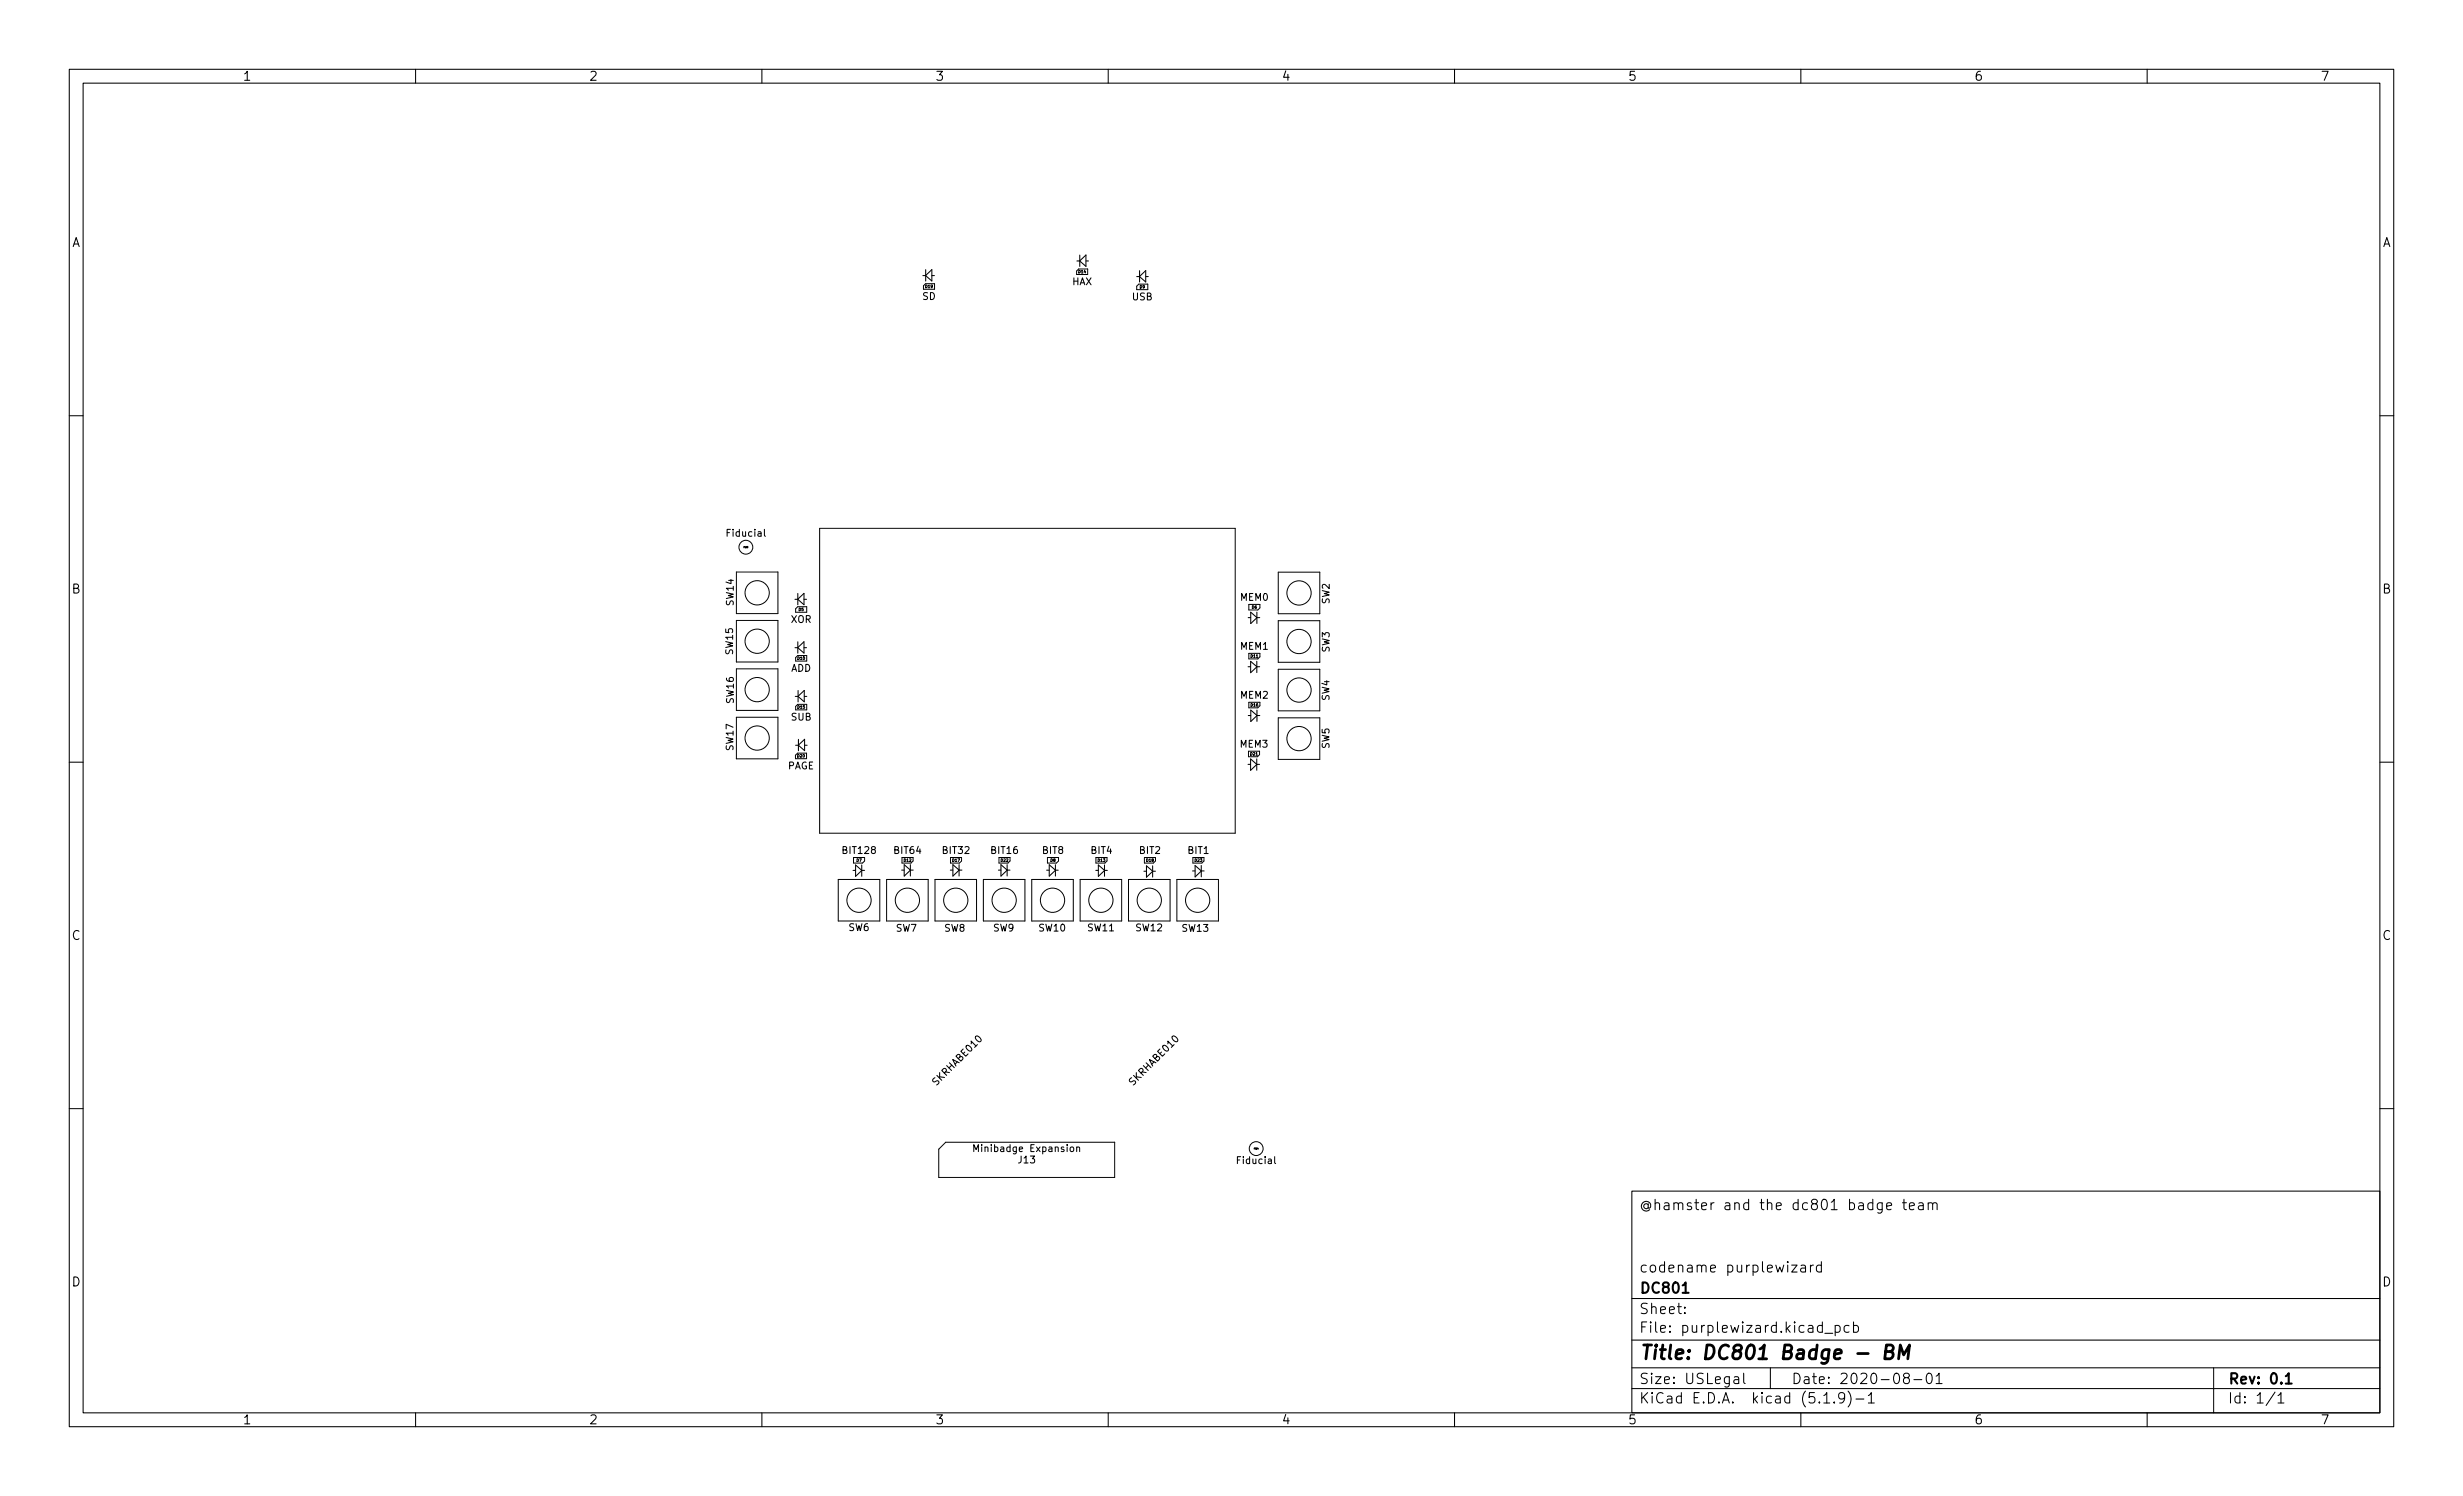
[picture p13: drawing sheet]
<svg xmlns="http://www.w3.org/2000/svg" width="356mm" height="216mm" viewBox="0 0 356 216" stroke-linecap="round" stroke-linejoin="round" font-family="sans-serif">
<defs><g id="words">
<text font-size="2.8" x="236.6" y="196.2">Title: DC801 Badge - BM</text>
<g font-size="2.1">
<text x="236.6" y="174.6">@hamster and the dc801 badge team</text>
<text x="236.6" y="183.6">codename purplewizard</text>
<text x="236.6" y="189.7">Sheet:</text>
<text x="236.6" y="186.7">DC801</text>
<text x="236.6" y="192.4">File: purplewizard.kicad_pcb</text>
<text x="236.6" y="202.5">KiCad E.D.A. kicad (5.1.9)-1</text>
<text x="236.6" y="199.7">Size: USLegal</text>
<text x="258.6" y="199.7">Date: 2020-08-01</text>
<text x="321.6" y="199.7">Rev: 0.1</text>
<text x="321.6" y="202.5">Id: 1/1</text>
</g>
<g font-size="1.8">
<text x="35" y="11.6">1</text>
<text x="85" y="11.6">2</text>
<text x="135" y="11.6">3</text>
<text x="185" y="11.6">4</text>
<text x="235" y="11.6">5</text>
<text x="285" y="11.6">6</text>
<text x="335" y="11.6">7</text>
<text x="10.3" y="35.6">A</text>
<text x="343.9" y="35.6">A</text>
<text x="10.3" y="85.7">B</text>
<text x="343.9" y="85.7">B</text>
<text x="10.3" y="135.6">C</text>
<text x="343.9" y="135.6">C</text>
<text x="10.3" y="185.7">D</text>
<text x="343.9" y="185.7">D</text>
<text x="35" y="205.6">1</text>
<text x="85" y="205.6">2</text>
<text x="135" y="205.6">3</text>
<text x="185" y="205.6">4</text>
<text x="235" y="205.6">5</text>
<text x="285" y="205.6">6</text>
<text x="335" y="205.6">7</text>
</g>
<g font-size="1.4">
<text x="154.8" y="41.1">HAX</text>
<text x="133.2" y="43.3">SD</text>
<text x="163.4" y="43.3">USB</text>
<text x="105.1" y="77.4">Fiducial</text>
<text x="105.9" y="87.4" transform="rotate(-90 105.9 87.4)">SW14</text>
<text x="114.2" y="89.9">XOR</text>
<text x="179.1" y="86.7">MEM0</text>
<text x="192" y="87.2" transform="rotate(-90 192 87.2)">SW2</text>
<text x="105.8" y="94.4" transform="rotate(-90 105.8 94.4)">SW15</text>
<text x="179.1" y="93.8">MEM1</text>
<text x="192" y="94.1" transform="rotate(-90 192 94.1)">SW3</text>
<text x="105.9" y="101.5" transform="rotate(-90 105.9 101.5)">SW16</text>
<text x="114.2" y="96.9">ADD</text>
<text x="179.1" y="100.8">MEM2</text>
<text x="191.9" y="101.1" transform="rotate(-90 191.9 101.1)">SW4</text>
<text x="114.2" y="104">SUB</text>
<text x="179" y="107.9">MEM3</text>
<text x="105.9" y="108.3" transform="rotate(-90 105.9 108.3)">SW17</text>
<text x="113.7" y="111">PAGE</text>
<text x="191.9" y="108.1" transform="rotate(-90 191.9 108.1)">SW5</text>
<text x="121.7" y="123.2">BIT128</text>
<text x="129.1" y="123.2">BIT64</text>
<text x="136.1" y="123.2">BIT32</text>
<text x="143.1" y="123.2">BIT16</text>
<text x="150.5" y="123.2">BIT8</text>
<text x="157.5" y="123.2">BIT4</text>
<text x="164.5" y="123.2">BIT2</text>
<text x="171.5" y="123.2">BIT1</text>
<text x="122.5" y="134.4">SW6</text>
<text x="129.4" y="134.5">SW7</text>
<text x="136.3" y="134.5">SW8</text>
<text x="143.4" y="134.4">SW9</text>
<text x="150" y="134.4">SW10</text>
<text x="157.1" y="134.4">SW11</text>
<text x="164" y="134.4">SW12</text>
<text x="170.7" y="134.5">SW13</text>
<text x="135.3" y="156.6" transform="rotate(-45 135.3 156.6)">SKRHABE010</text>
<text x="163.7" y="156.6" transform="rotate(-45 163.7 156.6)">SKRHABE010</text>
<text x="141.1" y="166.2">Minibadge Expansion</text>
<text x="147.1" y="167.9">J13</text>
<text x="178.7" y="168">Fiducial</text>
</g>
<g font-size=".6">
<text x="133.6" y="41.5">D19</text>
<text x="155.7" y="39.4">D14</text>
<text x="164.6" y="41.6">D9</text>
<text x="115.3" y="88.2">D5</text>
<text x="180.7" y="87.8">D6</text>
<text x="115.2" y="95.2">D10</text>
<text x="180.6" y="94.9">D11</text>
<text x="180.6" y="102">D16</text>
<text x="115.2" y="102.2">D15</text>
<text x="115.1" y="109.3">D20</text>
<text x="180.5" y="109">D21</text>
<text x="123.7" y="124.4">D7</text>
<text x="130.5" y="124.4">D12</text>
<text x="137.5" y="124.4">D17</text>
<text x="144.5" y="124.4">D22</text>
<text x="151.7" y="124.4">D8</text>
<text x="158.5" y="124.4">D13</text>
<text x="165.5" y="124.4">D18</text>
<text x="172.5" y="124.4">D23</text>
</g>
<g font-size=".3">
<text x="107.4" y="79.1">FID3</text>
<text x="181.1" y="165.9">FID4</text>
</g>
</g></defs>
<g fill="none" stroke="#000" stroke-width=".15">
<path d="M10 10h335.6v195.9h-335.6zM12 12h331.6v191.9h-331.6zM60 10v2M110 10v2M160 10v2M210 10v2M260 10v2M310 10v2M133.2 39.8h.4M133.6 39.8l.9-.9v1.7zM133.6 38.9v1.7M134.5 39.8h.4"/>
<path d="M155.5 37.7h.4M155.9 37.7l.9-.9v1.6zM155.9 36.8v1.7M156.8 37.7h.4M164.1 39.9h.4M164.5 39.9l.9-.8v1.6zM164.5 39.1v1.6M165.4 39.9h.4M10 60h2M343.6 60h2M114.8 86.5h.4M115.2 93.5l.9-.9v1.7l-.9-.8h-.4"/>
<path d="M115.2 86.5l.9-.9v1.7zM115.2 85.6v1.7M115.2 92.6v1.7M115.2 99.7v1.6M116.1 93.5h.3M116.1 86.5h.3M180.2 96.2h.4M180.2 89.1h.4M180.6 95.4l.9 .8-.9 .9zM181.5 95.4v1.7M181.5 96.2h.4M181.5 88.3v1.7"/>
<path d="M181.9 89.1h-.4l-.9-.7v1.6l.9-.9M10 110h2M114.8 100.5h.4M114.9 107.6h.4M115.2 100.5l.9-.9v1.7zM115.3 107.6l.9-.9v1.6zM115.3 106.7v1.6M116.1 100.5h.4M116.2 107.6h.3M180.2 110.3h.3M180.2 103.3h.4M180.6 102.5l.9 .8-.9 .8z"/>
<path d="M181.4 109.5v1.7M181.5 102.5v1.6M181.5 103.3h.4M181.9 110.3h-.4l-.9-.8v1.7l.9-.9M343.6 110h2M123.2 125.6h.3M123.5 124.8l.9 .8-.9 .9zM124.4 125.6h.4M124.4 124.8v1.7M130.2 125.6h.3M130.5 124.8l.9 .8-.9 .8zM131.4 124.8v1.6"/>
<path d="M131.4 125.6h.4M137.2 125.6h.4M137.6 124.8l.9 .8-.9 .8zM138.5 125.6h.4M138.5 124.8v1.6M144.1 125.6h.4M144.5 124.8l.9 .8-.9 .8zM145.4 125.6h.4M145.4 124.8v1.6M151.1 125.6h.4M152.4 124.8v1.6M152.8 125.6h-.4l-.9-.8v1.6l.9-.8"/>
<path d="M158.2 125.6h.4M158.6 124.8l.9 .8-.9 .9zM159.5 125.6h.4M159.5 124.8v1.7M165.2 125.7h.3M166.4 124.9v1.7M166.8 125.7h-.4l-.9-.7v1.6l.9-.9M172.2 125.7h.3M173.4 124.9v1.6M173.8 125.7h-.4l-.9-.8v1.7l.9-.9M10 160h2M343.6 160h2"/>
<path d="M140.6 166.2v-1l.3 .7 .4-.7v1M155.4 165.6l.2-.1 .2 .1 .1 .6M235.6 171.9h108v32h-108zM272.4 174.1l.7-.2-.1-.3h-.4l-.2 .2 .1 .7h.5M274.7 173.6h.5M274.9 173.1v1.3l.1 .1 .2 .1M275.7 174.1l.7-.2-.1-.3h-.4l-.2 .2v.7h.6M277 173.6h.6l.1 1M277.7 173.9l-.5 .1a.29 .29 0 0 0-.2 .3 .29 .29 0 0 0 .2 .3l.5-.1M278.4 173.7a.37 .37 0 0 1 .6 .1v.8M278.4 173.6v1M279 173.8l.2-.2h.4l.1 1"/>
<path d="M235.6 197.4h108M235.6 193.4h108M235.6 187.4h108M243.2 189.4v.2M243.2 188.7v.1M250.4 198.7h.6v1M251 199l-.5 .1a.29 .29 0 0 0-.2 .3 .29 .29 0 0 0 .2 .3l.5-.1M251.7 198.2v1.3l.3 .2M255.6 197.4v3M258.7 182.6h.8l-.8 1h.8M260 182.6h.6l.1 1M260.7 182.9l-.5 .1a.29 .29 0 0 0-.2 .3 .29 .29 0 0 0 .2 .3l.5-.1"/>
<path d="M261.4 182.6v1M261.8 182.6h-.3l-.1 .3M263 182.6h-.5l-.3 .3v.4l.2 .2h.6M263 182.1v1.5M263.5 192.4h1.1M265 191.4l.4-.1 .3 .3v.4l-.2 .2h-.5M265 191.3v1.5M267 191.4l-.5-.1-.3 .3v.4l.2 .2h.6M267.6 191.4l.4-.1 .3 .3v.4l-.1 .2h-.6M267.6 190.8v1.5M275.1 198.8l-.3-.3 .1-.2 .2-.1h.4l.2 .3-.1 .2-.6 .2-.2 .2 .1 .4 .2 .2h.3l.3-.3v-.3l-.3-.3M276.3 199.1h1.2"/>
<path d="M278.3 198.2a.36 .36 0 0 1 .6 .3 .77 .77 0 0 1-.4 1.2 1 1 0 0 1-.2-1.5zM279.5 198.6l.5-.4v1.5M279.5 199.7h.9M319.6 197.4v6.5M60 203.9v2M110 203.9v2M160 203.9v2M210 203.9v2M235.6 200.4h108M260 203.9v2M263.3 201.4l.4-.4v1.5M263.3 202.5h.9"/>
<path d="M264.8 202.3v.2M266.3 201.6l-.3 .3-.4-.1-.1-.2v-.3l.1-.3h.4l.2 .1a.99 .99 0 0 1-.3 1.4h-.3M266.8 200.8a1.72 1.72 0 0 1 0 2.2M268 201.9h1.1M269.7 201.4l.5-.4v1.5M269.7 202.5h.9M310 203.9v2M328.5 200.9l-1.3 1.9M328.9 201.4l.4-.4v1.5M328.9 202.5h.8"/>
</g>
<path d="M242.9 186.6h.9M330 198.6l.4-.4v1.5M330 199.7h.9" fill="none" stroke="#000" stroke-width=".3"/>
<path d="M272.2 195.1h.7a.49 .49 0 0 0 .4-.5 .49 .49 0 0 0-.3-.5h-.6l-.3 2h.8a.53 .53 0 0 0 .4-.5 .53 .53 0 0 0-.4-.5M274.1 196.1l.3-2 .4 1.4 .9-1.4-.3 2" fill="none" stroke="#000" stroke-width=".4"/>
<g fill="none" stroke="#000" stroke-width=".14">
<path d="M155.4 39.1l.3-.3h1.3v.8h-1.6zM133.3 41.2l.3-.3h1.3v.8h-1.6zM164.1 41.3l.3-.3h1.3v.8h-1.6zM118.3 76.2h60v44h-60zM106.3 96.5h6v6h-6zM106.3 82.6h6v6h-6zM106.3 89.5h6v6h-6zM114.9 87.9l.3-.3h1.3v.8h-1.6zM114.9 94.9l.3-.3h1.3v.8h-1.6zM180.3 87.2h1.6v.5l-.3 .3h-1.3zM180.3 94.3h1.6v.5l-.3 .3h-1.3zM184.5 82.6h6v6h-6z"/>
<path d="M184.5 89.6h6v6h-6zM184.5 96.6h6v6h-6zM106.3 103.5h6v6h-6zM114.8 109l.3-.3h1.3v.8h-1.6zM114.9 101.9l.3-.3h1.3v.8h-1.6zM180.3 108.4h1.6v.5l-.3 .3h-1.3zM180.3 101.4h1.6v.5l-.3 .3h-1.3zM184.5 103.6h6v6h-6zM121 126.9h6v6h-6zM123.2 123.8h1.6v.5l-.3 .3h-1.3zM128 126.9h6v6h-6zM130.2 123.8h1.6v.5l-.3 .3h-1.3z"/>
<path d="M135 126.9h6v6h-6zM137.2 123.8h1.6v.5l-.3 .3h-1.3zM142 126.9h6v6h-6zM144.2 123.8h1.6v.5l-.3 .3h-1.3zM149 126.9h6v6h-6zM151.2 123.8h1.6v.5l-.3 .3h-1.3zM155.9 126.9h6v6h-6zM158.2 123.8h1.6v.5l-.3 .3h-1.3zM162.9 126.9h6v6h-6zM165.2 123.8h1.6v.5l-.3 .3h-1.3zM169.9 126.9h6v6h-6zM172.2 123.8h1.6v.5l-.3 .3h-1.3z"/>
<path d="M135.5 165.8l1-1h24.4v5.1h-25.4z"/>
<circle cx="107.7" cy="79" r="1"/>
<circle cx="109.3" cy="99.5" r="1.75"/>
<circle cx="109.3" cy="92.5" r="1.75"/>
<circle cx="109.3" cy="85.6" r="1.75"/>
<circle cx="187.5" cy="92.6" r="1.75"/>
<circle cx="187.5" cy="85.6" r="1.75"/>
<circle cx="187.5" cy="99.6" r="1.75"/>
<circle cx="109.3" cy="106.5" r="1.75"/>
<circle cx="187.5" cy="106.6" r="1.75"/>
<circle cx="124" cy="129.9" r="1.75"/>
<circle cx="131" cy="129.9" r="1.75"/>
<circle cx="138" cy="129.9" r="1.75"/>
<circle cx="145" cy="129.9" r="1.75"/>
<circle cx="152" cy="129.9" r="1.75"/>
<circle cx="158.9" cy="129.9" r="1.75"/>
<circle cx="165.9" cy="129.9" r="1.75"/>
<circle cx="172.9" cy="129.9" r="1.75"/>
<circle cx="181.4" cy="165.8" r="1"/>
</g>
<use href="#words"/>
</svg>
